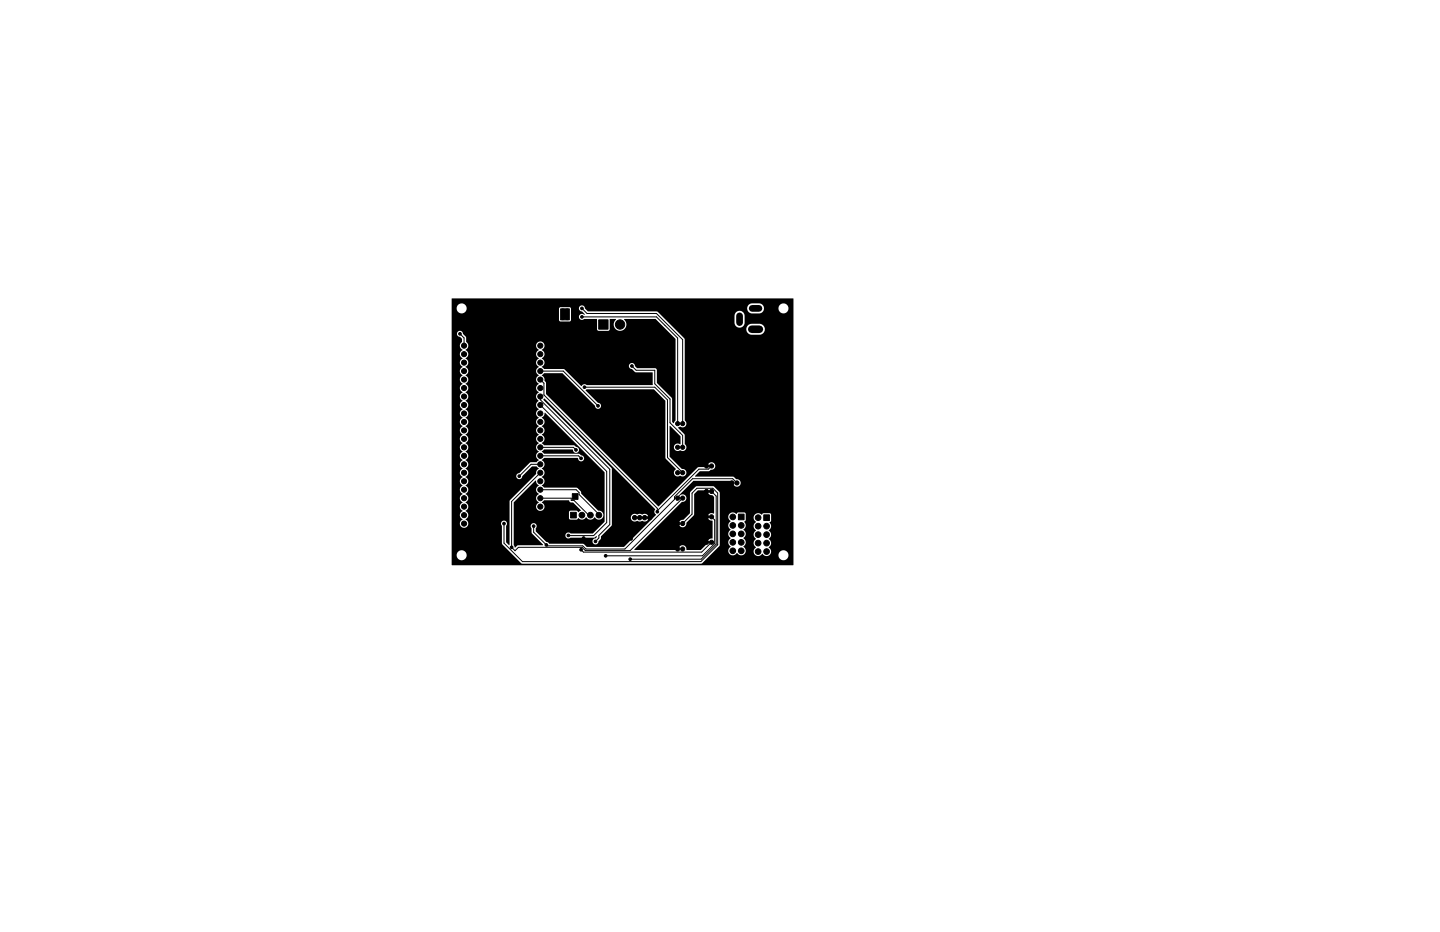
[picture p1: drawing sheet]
<svg xmlns="http://www.w3.org/2000/svg" width="432mm" height="279mm" viewBox="0 0 432 279" stroke-linecap="round" stroke-linejoin="round" font-family="sans-serif">
<g fill="#000" stroke="#000" stroke-width=".3">
<path d="M168.1 92.6h2.6v3.3h-2.6zM179.5 95.9h2.8v2.8h-2.8zM161.2 156.2h1.6v1.5h-1.6zM171.6 148h1.7v1.7h-1.7zM171.1 153.6h1.7v1.7h-1.7zM221.4 154.1h1.7v1.7h-1.7zM229 154.3h1.7v1.7h-1.7z"/>
<circle cx="168.8" cy="94.2" r=".31"/>
<circle cx="168.8" cy="95.5" r=".31"/>
<circle cx="168.8" cy="92.9" r=".31"/>
<circle cx="170.1" cy="94.2" r=".31"/>
<circle cx="170.1" cy="92.9" r=".31"/>
<circle cx="170.1" cy="95.5" r=".31"/>
<circle cx="174.5" cy="95" r=".4"/>
<circle cx="174.5" cy="92.5" r=".4"/>
<circle cx="185.9" cy="97.3" r="1.4"/>
<circle cx="137.9" cy="100.1" r=".4"/>
<circle cx="139.2" cy="118.9" r=".76"/>
<circle cx="139.2" cy="113.8" r=".76"/>
<circle cx="139.2" cy="116.3" r=".76"/>
<circle cx="139.2" cy="106.2" r=".76"/>
<circle cx="139.2" cy="103.6" r=".76"/>
<circle cx="139.2" cy="111.2" r=".76"/>
<circle cx="139.2" cy="108.7" r=".76"/>
<circle cx="162" cy="118.9" r=".76"/>
<circle cx="162" cy="116.3" r=".76"/>
<circle cx="162" cy="113.8" r=".76"/>
<circle cx="162" cy="103.6" r=".76"/>
<circle cx="162" cy="106.2" r=".76"/>
<circle cx="162" cy="111.2" r=".76"/>
<circle cx="162" cy="108.7" r=".76"/>
<circle cx="175.3" cy="116.1" r=".4"/>
<circle cx="189.5" cy="109.7" r=".4"/>
<circle cx="139.2" cy="139.2" r=".76"/>
<circle cx="139.2" cy="134.1" r=".76"/>
<circle cx="139.2" cy="121.4" r=".76"/>
<circle cx="139.2" cy="131.6" r=".76"/>
<circle cx="139.2" cy="123.9" r=".76"/>
<circle cx="139.2" cy="129" r=".76"/>
<circle cx="139.2" cy="126.5" r=".76"/>
<circle cx="139.2" cy="136.6" r=".76"/>
<circle cx="162" cy="139.2" r=".76"/>
<circle cx="162" cy="121.4" r=".76"/>
<circle cx="162" cy="129" r=".76"/>
<circle cx="162" cy="134.1" r=".76"/>
<circle cx="162" cy="123.9" r=".76"/>
<circle cx="162" cy="131.6" r=".76"/>
<circle cx="162" cy="136.6" r=".76"/>
<circle cx="162" cy="126.5" r=".76"/>
<circle cx="170.3" cy="122.9" r=".4"/>
<circle cx="172.7" cy="134.9" r=".4"/>
<circle cx="174.2" cy="137.4" r=".4"/>
<circle cx="174.8" cy="122.2" r=".4"/>
<circle cx="179.3" cy="121.7" r=".4"/>
<circle cx="180.3" cy="125" r=".4"/>
<circle cx="203.2" cy="134.1" r=".62"/>
<circle cx="203.2" cy="127" r=".62"/>
<circle cx="204.7" cy="134.1" r=".62"/>
<circle cx="204.7" cy="127" r=".62"/>
<circle cx="211.9" cy="139.7" r=".62"/>
<circle cx="213.4" cy="139.7" r=".62"/>
<circle cx="139.2" cy="154.4" r=".76"/>
<circle cx="139.2" cy="149.3" r=".76"/>
<circle cx="139.2" cy="144.3" r=".76"/>
<circle cx="139.2" cy="157" r=".76"/>
<circle cx="139.2" cy="141.7" r=".76"/>
<circle cx="139.2" cy="146.8" r=".76"/>
<circle cx="139.2" cy="151.9" r=".76"/>
<circle cx="151.1" cy="157" r=".4"/>
<circle cx="155.7" cy="142.7" r=".4"/>
<circle cx="160" cy="157.7" r=".4"/>
<circle cx="162" cy="149.3" r=".76"/>
<circle cx="162" cy="154.4" r=".76"/>
<circle cx="162" cy="144.3" r=".76"/>
<circle cx="162" cy="141.7" r=".76"/>
<circle cx="162" cy="151.9" r=".76"/>
<circle cx="162" cy="146.8" r=".76"/>
<circle cx="174.5" cy="154.4" r=".85"/>
<circle cx="177" cy="154.4" r=".85"/>
<circle cx="179.6" cy="154.4" r=".85"/>
<circle cx="190.3" cy="155.2" r=".66"/>
<circle cx="191.8" cy="155.2" r=".66"/>
<circle cx="193.3" cy="155.2" r=".66"/>
<circle cx="194.8" cy="155.2" r=".66"/>
<circle cx="197.1" cy="153.4" r=".4"/>
<circle cx="203.2" cy="156.9" r=".62"/>
<circle cx="203.2" cy="141.7" r=".62"/>
<circle cx="203.2" cy="149.3" r=".62"/>
<circle cx="204.7" cy="149.3" r=".62"/>
<circle cx="204.7" cy="141.7" r=".62"/>
<circle cx="204.7" cy="156.9" r=".62"/>
<circle cx="211.9" cy="154.9" r=".62"/>
<circle cx="211.9" cy="147.3" r=".62"/>
<circle cx="213.4" cy="154.9" r=".62"/>
<circle cx="213.4" cy="147.3" r=".62"/>
<circle cx="219.5" cy="144.8" r=".62"/>
<circle cx="219.7" cy="157.5" r=".85"/>
<circle cx="219.7" cy="155" r=".85"/>
<circle cx="221" cy="144.8" r=".62"/>
<circle cx="222.3" cy="157.5" r=".85"/>
<circle cx="227.3" cy="157.7" r=".85"/>
<circle cx="227.3" cy="155.2" r=".85"/>
<circle cx="229.9" cy="157.7" r=".85"/>
<circle cx="147.8" cy="160" r=".4"/>
<circle cx="153.4" cy="164.1" r=".4"/>
<circle cx="156.5" cy="160.8" r=".4"/>
<circle cx="163.8" cy="163.4" r=".4"/>
<circle cx="167.1" cy="160.8" r=".4"/>
<circle cx="170.4" cy="160.5" r=".4"/>
<circle cx="174.2" cy="164.8" r=".4"/>
<circle cx="175" cy="161.3" r=".4"/>
<circle cx="178.6" cy="162.3" r=".4"/>
<circle cx="181.6" cy="166.6" r=".4"/>
<circle cx="182.1" cy="161.5" r=".4"/>
<circle cx="189" cy="167.6" r=".4"/>
<circle cx="189.2" cy="161.5" r=".4"/>
<circle cx="203.2" cy="164.6" r=".62"/>
<circle cx="204.7" cy="164.6" r=".62"/>
<circle cx="211.9" cy="162.6" r=".62"/>
<circle cx="213.4" cy="162.6" r=".62"/>
<circle cx="219.7" cy="160" r=".85"/>
<circle cx="219.7" cy="165.1" r=".85"/>
<circle cx="219.7" cy="162.6" r=".85"/>
<circle cx="222.3" cy="160" r=".85"/>
<circle cx="222.3" cy="162.6" r=".85"/>
<circle cx="222.3" cy="165.1" r=".85"/>
<circle cx="227.3" cy="160.3" r=".85"/>
<circle cx="227.3" cy="165.4" r=".85"/>
<circle cx="227.3" cy="162.8" r=".85"/>
<circle cx="229.9" cy="162.8" r=".85"/>
<circle cx="229.9" cy="160.3" r=".85"/>
<circle cx="229.9" cy="165.4" r=".85"/>
</g>
<path d="M225.4 98.7h2.3" fill="none" stroke="#000" stroke-width="2.3"/>
<path d="M221.8 94.7v2M225.6 92.5h2" fill="none" stroke="#000" stroke-width="2"/>
<g fill="none" stroke="#000" stroke-width=".3">
<path d="M174.5 95h22.3l6.4 6.3v25.7M174.5 92.5l1.5 1.5h20.8l7.9 7.8v25.2M137.9 100.1l1.3 1.2v2.3M162 118.9v1l20.8 20.8v16.6l-3.2 3.2v.8l-1 1M162 113.8l1.1 1.1v3.5l34 34v1M162 111.2h6.9l10.4 10.5M175.3 116.1h21l3.9 3.8v17.3l4.5 4.5M189.5 109.7l1.3 1.3h5.5v4.1l4.6 4.5v7.1l3.8 3.8v3.6M162 139.2h-2.7l-3.6 3.5M162 134.1h10l.7 .8M162 136.6h11.5l.7 .8M162 121.4l19.9 19.9v15.4l-3.9 3.9-7.6-.1"/>
<path d="M213.4 139.7l-1 .9h-2.8l-12.5 12.5M162 141.7l-8.6 8.6v13.8l1 1 1-1h19.1l1 1h13.5l15.7-15.8M162 146.8h10.8l.8 .9v.5l6 6v.2M162 149.3h9.3v.7h.8l4.4 4.4h.5M204.7 156.9l2.8-2.8v-6.3l1.5-1.4h4.8l1.4 1.4v15.5l-5 5.1h-53.5l-5.6-5.6v-5.8M213.4 154.9l.9 1v7.1l-3.7 3.6h-29M213.4 147.3l1.4 1.4v14.4l-4.5 4.5h-21.3M221 144.8l-1.3-1.3h-12l-5.4 5.4v.8l-14.9 14.9h-11.7l-1-1h-10.6l-4.1-4.1v-1.8M213.4 162.6l-3 2.9h-35.4l-.8-.7"/>
</g>
<path d="M135.5 89.5h102.4v79.9h-102.4l-.1-2.9h1.5l.5 1.1 1 .4 1-.4 .5-1.1-.5-1.2-1-.3-1 .3-.5 1.2h-1.5v-66.4h1.6a.98 .98 0 0 0 1 .9l.5 .6v.9a1.46 1.46 0 0 0 .2 2.5 1.41 1.41 0 0 0-.8 1.2 1.41 1.41 0 0 0 .8 1.3 1.41 1.41 0 0 0-.8 1.3 1.41 1.41 0 0 0 .8 1.2 1.42 1.42 0 0 0-.8 1.3 1.42 1.42 0 0 0 .8 1.3 1.42 1.42 0 0 0-.8 1.3 1.42 1.42 0 0 0 .8 1.2 1.42 1.42 0 0 0-.8 1.3 1.42 1.42 0 0 0 .8 1.3 1.42 1.42 0 0 0-.8 1.2 1.42 1.42 0 0 0 .8 1.3 1.42 1.42 0 0 0-.8 1.3 1.42 1.42 0 0 0 .8 1.2 1.41 1.41 0 0 0-.8 1.3 1.41 1.41 0 0 0 .8 1.3 1.42 1.42 0 0 0-.8 1.3 1.42 1.42 0 0 0 .8 1.2 1.41 1.41 0 0 0-.8 1.3 1.41 1.41 0 0 0 .8 1.3 1.41 1.41 0 0 0-.8 1.2 1.41 1.41 0 0 0 .8 1.3 1.42 1.42 0 0 0-.8 1.3 1.42 1.42 0 0 0 .8 1.2 1.42 1.42 0 0 0-.8 1.3 1.42 1.42 0 0 0 .8 1.3 1.42 1.42 0 0 0-.8 1.3 1.42 1.42 0 0 0 .8 1.2 1.41 1.41 0 0 0-.8 1.3 1.41 1.41 0 0 0 .8 1.3 1.42 1.42 0 0 0-.8 1.2 1.42 1.42 0 0 0 .8 1.3 1.42 1.42 0 0 0-.8 1.3 1.42 1.42 0 0 0 .8 1.2 1.42 1.42 0 0 0-.8 1.3 1.42 1.42 0 0 0 .8 1.3 1.41 1.41 0 0 0-.8 1.3 1.41 1.41 0 0 0 .8 1.2 1.41 1.41 0 0 0-.8 1.3 1.41 1.41 0 0 0 .8 1.3 1.28 1.28 0 0 0-.3 2.2 1.28 1.28 0 0 0 2-1h9.8l.3 .7 .1 5.4 6 5.9h53.7l4-3.9h4.1v.3a1.48 1.48 0 0 0 1.2 1.1 1.48 1.48 0 0 0 1.5-.7 1.36 1.36 0 0 0 1.4 .7 1.36 1.36 0 0 0 1.1-1.1h2.4v.2a1.48 1.48 0 0 0 1.2 1.1 1.48 1.48 0 0 0 1.5-.7l.9 .7 1.1-.2h2.7l.4 1 1 .5 1.1-.4 .5-1.1-.5-1.2-1-.3-1 .3-.5 1.2h-2.7a1.53 1.53 0 0 0-.2-2.5 1.53 1.53 0 0 0 0-2.5 1.53 1.53 0 0 0 0-2.6 1.59 1.59 0 0 0 .3-2.3l.4-.4-.1-2.2-2.1-.2-.5 .4a1.95 1.95 0 0 0-2.3 .3 1.75 1.75 0 0 0 .5 2 1.56 1.56 0 0 0 0 2.6 1.56 1.56 0 0 0 0 2.5 1.56 1.56 0 0 0 0 2.6l-.5 .5-.2 .7h-2.4l-.2-.9-.5-.6a1.62 1.62 0 0 0 0-2.7 1.53 1.53 0 0 0 0-2.5 1.59 1.59 0 0 0 .3-2.4l.4-.4-.1-2.1-2.1-.2-.5 .4a1.94 1.94 0 0 0-2.3 .3l-.1 1.1 .6 .9a1.57 1.57 0 0 0 0 2.6 1.56 1.56 0 0 0 0 2.5 1.56 1.56 0 0 0 0 2.5l-.5 .6-.2 .6h-4.1l1.5-1.7v-15.5l-.1-.5-1.6-1.6h-5.3l-1.8 1.6-.1 .4v6l-1.9 2a1.15 1.15 0 0 0-1.4 1 1.15 1.15 0 0 0 1.2 1.3 1.15 1.15 0 0 0 1-1.4l2.3-2.4 .1-6.2 1.1-1.1h2.8a1.39 1.39 0 0 0 1.5 1.5l.5 .5v5a1.19 1.19 0 0 0-1.8 .8 1.19 1.19 0 0 0 1.4 1.4v5.1a1.41 1.41 0 0 0-1.5 1.5l-2.1 2.1h-4.2a1.25 1.25 0 0 0-1.2-1.5 1.25 1.25 0 0 0-1.2 1.5l-13.3-.2 14.2-14.2a1.15 1.15 0 0 0 1.4-1.1 1.15 1.15 0 0 0-1.2-1.2 1.15 1.15 0 0 0-1 1.4l-.8 .5 .1-.9 5.1-5.1h11.4l.5 .5a1.14 1.14 0 0 0 1.1 1.3 1.14 1.14 0 0 0 1.1-1.3 1.14 1.14 0 0 0-1.4-1l-1-.7-11.3-.1 1.5-1.5h2.6l.6-.5a1.16 1.16 0 0 0 1.4-1 1.16 1.16 0 0 0-1.3-1.3 1.16 1.16 0 0 0-1 1.5l-3 .1-11.8 11.7-33.6-33.6-.1-3.4-.4-.8a1.77 1.77 0 0 0-.8-1.5l.7-.6h5.5l9.7 9.8a.92 .92 0 0 0 1 .9 .92 .92 0 0 0 .8-1 .92 .92 0 0 0-.9-.9l-3.7-3.8 .4-.2h20.1l3.4 3.5v17.1l3.2 3.2a1.22 1.22 0 0 0-.6 1.5 1.22 1.22 0 0 0 1.4 .8l.4-.2a1.17 1.17 0 0 0 1.9-.6 1.17 1.17 0 0 0-1.4-1.4l-3.6-3.7v-9.2l3.3 3.1v2.3h-.4a1.13 1.13 0 0 0-1.6 1.1 1.13 1.13 0 0 0 1.8 .8 1.19 1.19 0 0 0 1.7-.2 1.19 1.19 0 0 0-.3-1.7v-2.7l-1.9-2.1 .5-.4a1.19 1.19 0 0 0 1.7-.2 1.19 1.19 0 0 0-.3-1.7v-24.3l-2.8-3h21.3a1.64 1.64 0 0 0 1.6 1.6h2.6a1.64 1.64 0 0 0 1.4-1.7 1.64 1.64 0 0 0-1.6-1.5h-2.5a1.64 1.64 0 0 0-1.5 1.6h-21.3l-2-1.9h19.8v.2a1.52 1.52 0 0 0 1.5 1.2 1.52 1.52 0 0 0 1.5-1.4v-2.4a1.52 1.52 0 0 0-1.6-1.2 1.52 1.52 0 0 0-1.4 1.4v2.2h-19.8l-3.6-3.4h-20.6l-.9-.9h48.6l.2 .7 .8 .7 2.6 .1 1.1-.5 .4-1h4.3l.5 1.1 .7 .3h.6l.9-.5 .3-.9-.5-1.2-1-.3-1 .3-.5 1.2h-4.3a1.52 1.52 0 0 0-1.4-1.6l-2.4 .1a1.52 1.52 0 0 0-1.3 1.5h-48.6a.92 .92 0 0 0-.9-1 .92 .92 0 0 0-.9 1 .92 .92 0 0 0 1 .9l.7 .9a.94 .94 0 0 0-1.3-.1 .94 .94 0 0 0-.1 1.3 .94 .94 0 0 0 1.3 .1h3.8v3.2l.5 .4 3.1-.1 .2-.4v-3h1.9a1.97 1.97 0 0 0-.2 2.9 1.97 1.97 0 0 0 2.9-.1 1.97 1.97 0 0 0-.2-2.8l9.4-.1 6 6v24.4l-.5 .8-.6-.4v-6.9l-4.5-4.7-.2-4.2-.4-.2h-5.3l-.7-.7a.91 .91 0 0 0-1-.9 .91 .91 0 0 0-.8 1 .91 .91 0 0 0 .9 .9l1.2 .9h5v3.8l-19.7 .1a1.12 1.12 0 0 0-1.7 .2l-5.2-5-5.9-.1-.7-.6a1.45 1.45 0 0 0 .8-1.3 1.45 1.45 0 0 0-.8-1.3 1.41 1.41 0 0 0 .8-1.3 1.41 1.41 0 0 0-.8-1.3 1.29 1.29 0 0 0 .4-2 1.29 1.29 0 0 0-2.1 .2 1.29 1.29 0 0 0 .8 1.9 1.45 1.45 0 0 0-.8 1.3 1.45 1.45 0 0 0 .8 1.3 1.41 1.41 0 0 0-.8 1.3 1.41 1.41 0 0 0 .8 1.2 1.42 1.42 0 0 0-.8 1.3 1.42 1.42 0 0 0 .8 1.3 1.42 1.42 0 0 0-.8 1.3 1.42 1.42 0 0 0 .8 1.2 1.42 1.42 0 0 0-.8 1.3 1.42 1.42 0 0 0 .8 1.3 1.56 1.56 0 0 0-.1 2.5 1.44 1.44 0 0 0 .1 2.5 1.41 1.41 0 0 0-.8 1.3 1.41 1.41 0 0 0 .8 1.3 1.42 1.42 0 0 0-.8 1.3 1.42 1.42 0 0 0 .8 1.2 1.41 1.41 0 0 0-.8 1.3 1.41 1.41 0 0 0 .8 1.3 1.41 1.41 0 0 0-.8 1.2 1.41 1.41 0 0 0 .8 1.3 1.42 1.42 0 0 0-.8 1.3 1.42 1.42 0 0 0 .8 1.2 1.42 1.42 0 0 0-.8 1.3 1.42 1.42 0 0 0 .8 1.3l-.7 .6h-1.9l-3.3 3.2a.92 .92 0 0 0-.9 1 .92 .92 0 0 0 1 .9 .92 .92 0 0 0 .8-1l2.9-2.9h1.4l.7 .6-.2 .2a1.48 1.48 0 0 0-.7 1.5l-7.9 8-.1 13.3-.9-.9v-4.9a.9 .9 0 0 0-.3-1.5 .9 .9 0 0 0-1.3 .9h-9.8l-.1-.7-.7-.6a1.45 1.45 0 0 0 .8-1.3 1.45 1.45 0 0 0-.8-1.3 1.41 1.41 0 0 0 .8-1.3 1.41 1.41 0 0 0-.8-1.2 1.41 1.41 0 0 0 .8-1.3 1.41 1.41 0 0 0-.8-1.3 1.42 1.42 0 0 0 .8-1.3 1.42 1.42 0 0 0-.8-1.2 1.41 1.41 0 0 0 .8-1.3 1.41 1.41 0 0 0-.8-1.3 1.42 1.42 0 0 0 .8-1.2 1.42 1.42 0 0 0-.8-1.3 1.42 1.42 0 0 0 .8-1.3 1.42 1.42 0 0 0-.8-1.2 1.42 1.42 0 0 0 .8-1.3 1.42 1.42 0 0 0-.8-1.3 1.42 1.42 0 0 0 .8-1.3 1.42 1.42 0 0 0-.8-1.2 1.41 1.41 0 0 0 .8-1.3 1.41 1.41 0 0 0-.8-1.3 1.41 1.41 0 0 0 .8-1.2 1.41 1.41 0 0 0-.8-1.3 1.41 1.41 0 0 0 .8-1.3 1.41 1.41 0 0 0-.8-1.2 1.41 1.41 0 0 0 .8-1.3 1.41 1.41 0 0 0-.8-1.3 1.4 1.4 0 0 0 .8-1.3 1.4 1.4 0 0 0-.8-1.2 1.4 1.4 0 0 0 .8-1.3 1.4 1.4 0 0 0-.8-1.3 1.42 1.42 0 0 0 .8-1.2 1.42 1.42 0 0 0-.8-1.3 1.4 1.4 0 0 0 .8-1.3 1.4 1.4 0 0 0-.8-1.2 1.42 1.42 0 0 0 .8-1.3 1.42 1.42 0 0 0-.8-1.3 1.41 1.41 0 0 0 .8-1.3 1.41 1.41 0 0 0-.8-1.2 1.41 1.41 0 0 0 .8-1.3 1.41 1.41 0 0 0-.8-1.3 1.34 1.34 0 0 0 .2-2.3l-.1-1.4-.9-1a.91 .91 0 0 0-.9-.9 .91 .91 0 0 0-.9 .9h-1.6v-4.2h32.2l.4 .5h2.8l.4-.4v-3.5l-.4-.4-3 .1-.2 3.7h-32.2v-3.4h1.5l.5 1.1 1 .4 1-.4 .5-1.1-.5-1.2-1-.3-1 .3-.5 1.2h-1.5zM163.1 119.5l33.4 33.2a1.16 1.16 0 0 0 .2 1.7l-9.6 9.6h-11.1l-1.2-1h-10.1l-.9-.6-3.1-3.1-.1-.9a.92 .92 0 0 0 .1-1.3 .92 .92 0 0 0-1.3 0 .92 .92 0 0 0 0 1.3l.1 1.5 3.3 3.5-7.5 .1-1 .6-.3-.7 .1-12.8 6.4-6.5h.2l.3 1 .6 .4a1.51 1.51 0 0 0 0 2.6 1.42 1.42 0 0 0-.8 1.3 1.42 1.42 0 0 0 .8 1.3 1.3 1.3 0 0 0-.5 2 1.3 1.3 0 0 0 2.1-.1 1.3 1.3 0 0 0-.7-2l.7-.6h7.4l.4 .6 .9 .1 2.3 2.3-.8 .5-.5-.4h-2l-.3 .4 .1 2 .3 .3h1.9l.4-.5a1.69 1.69 0 0 0 2.6-.2 1.51 1.51 0 0 0 2.5 0 1.37 1.37 0 0 0 2.4-.1 1.37 1.37 0 0 0-1.5-1.9l-5-5.1-.2-.7-1.1-1.1h-9.8l-.7-.6a1.51 1.51 0 0 0 0-2.7 1.42 1.42 0 0 0 .8-1.2 1.42 1.42 0 0 0-.8-1.3 1.42 1.42 0 0 0 .8-1.3 1.42 1.42 0 0 0-.8-1.2l.7-.6h10a1 1 0 0 0 .9 .9 1 1 0 0 0 1.1-.8 .98 .98 0 0 0-1-.9l-.7-.5h-10.3l-.7-.6 .7-.7h8.4a1.02 1.02 0 0 0 .9 1 1.02 1.02 0 0 0 1.1-.6 1.69 1.69 0 0 0-1.2-1.4l-.4-.2h-8.8l-.7-.7a1.45 1.45 0 0 0 .8-1.3 1.45 1.45 0 0 0-.8-1.3 1.41 1.41 0 0 0 .8-1.2 1.41 1.41 0 0 0-.8-1.3 1.41 1.41 0 0 0 .8-1.3 1.41 1.41 0 0 0-.8-1.2l.5-.4 .5-1 17.8 17.8v14.8l-3.6 3.5h-6.5a.92 .92 0 0 0-1.3-.1 .92 .92 0 0 0-.1 1.3 .92 .92 0 0 0 1.3 .1h7l.8-.5v.3l-.3 .4a.91 .91 0 0 0-.9 1 .91 .91 0 0 0 .9 .8 .91 .91 0 0 0 .9-.9l.6-.7 .1-.8 3.2-3.2 .1-2.4h5.7v.2a1.25 1.25 0 0 0 1.9 .7 1.23 1.23 0 0 0 1.5 0 1.19 1.19 0 0 0 1.6-.2 1.19 1.19 0 0 0-.1-1.6 1.19 1.19 0 0 0-1.6 0l-.6-.3-.8 .3-.5-.2a1.17 1.17 0 0 0-1.4 1.1h-5.7l-.1-14.8-20.5-20.5z" fill="#000"/>
</svg>
